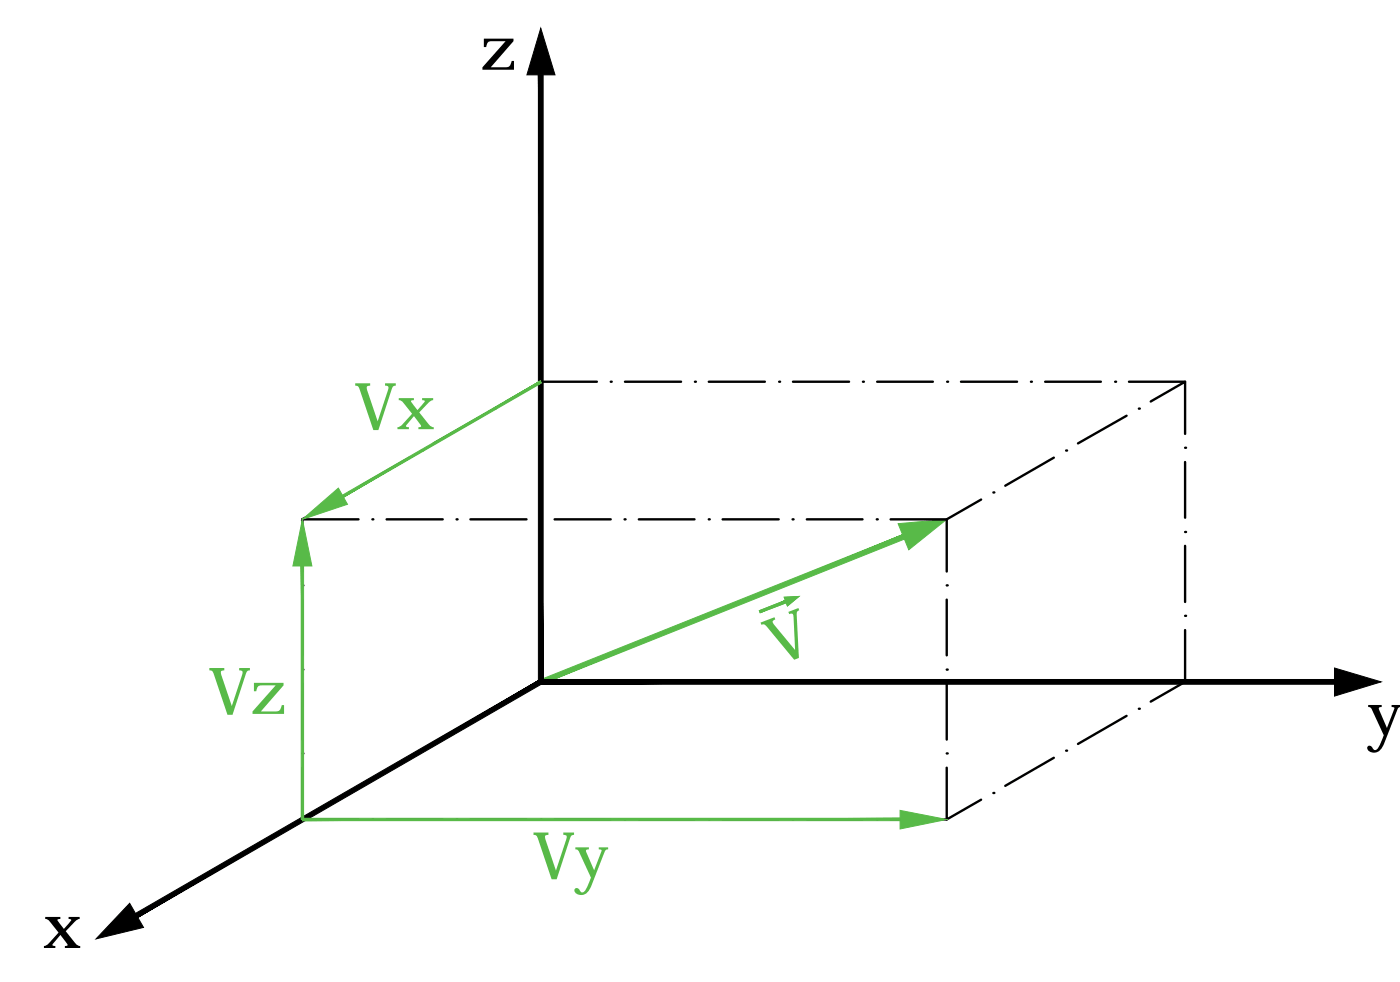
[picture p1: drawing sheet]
<svg xmlns="http://www.w3.org/2000/svg" width="150mm" height="105mm" viewBox="0 0 150 105" stroke-linecap="round" stroke-linejoin="round" font-family="sans-serif">
<defs><g id="words">
<g font-size="6.9">
<text x="51.5" y="7.5">z</text>
<text x="146.5" y="78.8">y</text>
<text x="4.6" y="101.5">x</text>
</g>
<g font-size="6.9" fill="#58ba48">
<text x="38" y="45.9">Vx</text>
<text x="83.1" y="71.3" transform="rotate(-21 83.1 71.3)">V</text>
<text x="22.4" y="76.4">Vz</text>
<text x="57.1" y="94">Vy</text>
</g>
</g></defs>
<!-- layer: 0 -->
<g fill="#58ba48" stroke="#58ba48" stroke-width=".11">
<path d="M96.2 56.1l5.2-.5-4.1 3.3z"/>
<path d="M84 63.9h1.6l-1.3 1z"/>
<path d="M32.4 55.6l1 5h-2z"/>
<path d="M96.4 86.8l5 .9-5 1z"/>
<path d="M32.4 55.6l3.8-3.3 1 1.7z"/>
<path d="M57.8 72.8l.2 .5 38.6-16.1zM58 73.3l38.6-16.1 .3 .5z"/>
<path d="M81.3 65.4l.1 .2 2.7-1.3zM81.4 65.6l2.7-1.3 .1 .2z"/>
<path d="M81.3 65.4l.1 .2 2.7-1.3zM81.4 65.6l2.7-1.3 .1 .2z"/>
<path d="M32.3 60.6l.2 27.1v-27.1zM32.3 60.6l.2 27.1h-.2z"/>
<path d="M32.4 87.9h64v-.3zM32.4 87.6h64l-64 .3z"/>
<path d="M36.7 53l.1 .2 21.1-12.4zM36.8 53.2l21.1-12.4 .1 .2z"/>
</g>
<g fill="#000" stroke="#000" stroke-width=".11">
<path d="M57.9 3l1.5 5h-3zM142.9 71.5l5 1.5-5 1.5zM13.9 96.7l1.5 2.6-5.1 1.2z"/>
<path d="M57.7 8v65h.5zM57.7 8h.5v65z"/>
<path d="M57.9 72.7v.6l85-.6zM57.9 73.3l85-.6v.6z"/>
<path d="M14.7 98.2l43.3-25-.2-.4zM14.5 97.8l43.3-25-43.1 25.4z"/>
</g>
<g fill="none" stroke="#000" stroke-width=".25">
<path d="M32.4 55.6h6M32.4 55.6v5.6M36.1 53.5l-3.7 2.1M37.4 52.7h.1M39.9 55.6h.1M41.4 55.6h6M43.9 49l-5.2 3M45.2 48.2h.1M48.9 55.6h.1M50.4 55.6h6M51.6 44.5l-5.2 3M53 43.7h.1"/>
<path d="M57.9 55.6h.1M59.4 55.6h6M63.9 40.9h-6l-3.7 2.1M65.4 40.9h.1M66.9 55.6h.1M66.9 40.9h6M68.4 55.6h6M74.4 40.9h.1M75.9 55.6h.1M75.9 40.9h6M77.4 55.6h6M83.4 40.9h.1"/>
<path d="M84.9 55.6h.1M84.9 40.9h6M86.4 55.6h6M92.4 40.9h.1M93.9 55.6h.1M93.9 40.9h6M95.4 55.6h6M101.4 55.6v5.6M101.4 40.9h.1M102.9 40.9h6M105.1 53.5l-3.7 2.1M106.4 52.7h.1"/>
<path d="M110.4 40.9h.1M111.9 40.9h6M112.9 49l-5.2 3M114.2 48.2h.1M119.4 40.9h.1M120.6 44.5l-5.2 3M120.9 40.9h6M122 43.7h.1M123.2 43l3.7-2.1v5.6M126.9 47.9h.1M126.9 57h.1M126.9 49.5v5.9"/>
<path d="M126.9 58.4v6M32.4 71.7h.1M32.4 62.7h.1M32.4 64.2v6M32.4 73.2v6M101.4 62.7h.1M101.4 71.7h.1M101.4 64.2v6M101.4 73.2v6M120.6 76.6l-5.2 3M122 75.9h.1M126.9 65.9h.1"/>
<path d="M126.9 67.5v5.5l-3.7 2.1M32.4 80.7h.1M32.4 82.2v5.5h6M39.9 87.7h.1M41.4 87.7h6M48.9 87.7h.1M50.4 87.7h6M57.9 87.7h.1M59.4 87.7h6M66.9 87.7h.1M68.4 87.7h6M75.9 87.7h.1"/>
<path d="M77.4 87.7h6M84.9 87.7h.1M86.4 87.7h6M93.9 87.7h.1M95.4 87.7h6M101.4 80.7h.1M101.4 82.2v5.5l3.7-2.1M106.4 84.9h.1M112.9 81.1l-5.2 3M114.2 80.4h.1"/>
</g>
<use href="#words"/>
</svg>
